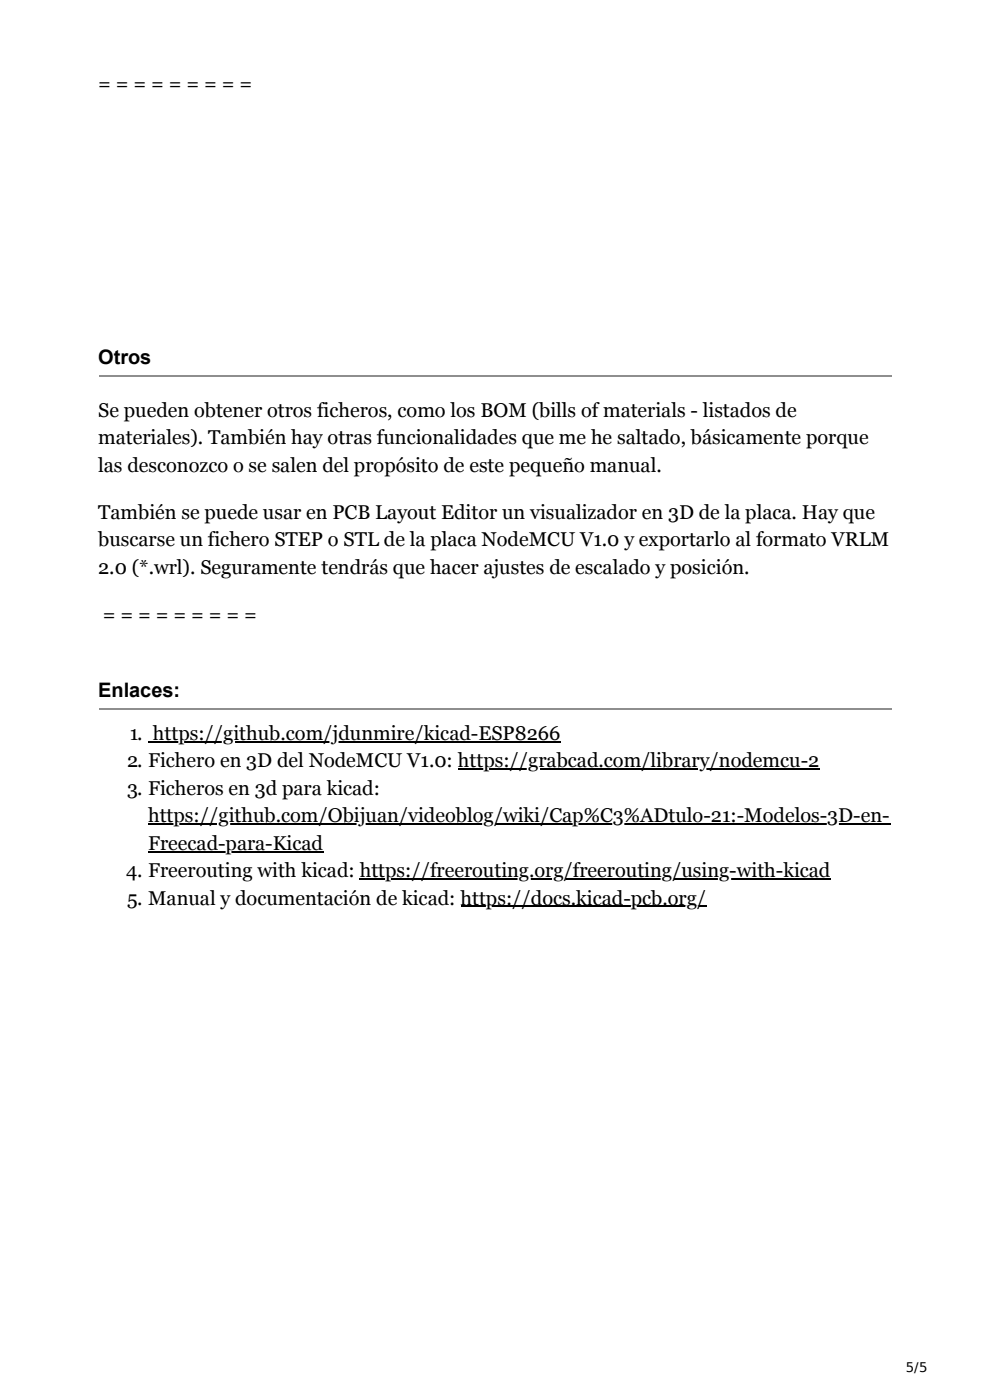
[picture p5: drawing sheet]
<svg xmlns="http://www.w3.org/2000/svg" width="210mm" height="297mm" viewBox="0 0 210 297" stroke-linecap="round" stroke-linejoin="round" font-family="sans-serif">
<defs><g id="words">
<g font-size="4.2">
<text x="20.8" y="19.1">= = = = = = = = =</text>
<text x="20.8" y="77.3">Otros</text>
<text x="20.8" y="88.4">Se pueden obtener otros ficheros, como los BOM (bills of materials - listados de</text>
<text x="20.8" y="94.2">materiales). También hay otras funcionalidades que me he saltado, básicamente porque</text>
<text x="20.8" y="100.1">las desconozco o se salen del propósito de este pequeño manual.</text>
<text x="20.8" y="110.1">También se puede usar en PCB Layout Editor un visualizador en 3D de la placa. Hay que</text>
<text x="20.8" y="115.9">buscarse un fichero STEP o STL de la placa NodeMCU V1.0 y exportarlo al formato VRLM</text>
<text x="20.8" y="121.8">2.0 (*.wrl). Seguramente tendrás que hacer ajustes de escalado y posición.</text>
<text x="21.8" y="131.8">= = = = = = = = =</text>
<text x="20.8" y="148">Enlaces:</text>
<text x="27.5" y="157">1. https://github.com/jdunmire/kicad-ESP8266</text>
<text x="27" y="162.8">2. Fichero en 3D del NodeMCU V1.0: https://grabcad.com/library/nodemcu-2</text>
<text x="27" y="168.6">3. Ficheros en 3d para kicad:</text>
<text x="31.4" y="174.4">https://github.com/Obijuan/videoblog/wiki/Cap%C3%ADtulo-21:-Modelos-3D-en-</text>
<text x="31.4" y="180.3">Freecad-para-Kicad</text>
<text x="26.7" y="186.1">4. Freerouting with kicad: https://freerouting.org/freerouting/using-with-kicad</text>
<text x="27" y="191.9">5. Manual y documentación de kicad: https://docs.kicad-pcb.org/</text>
</g>
<text font-size="2.8" x="192.1" y="291.2">5/5</text>
</g></defs>
<path d="M20.9 79.8h168.1M20.9 150.5h168.1" fill="none" stroke="#8e8e8e" stroke-width=".26"/>
<path d="M31.4 157.4h87.5M31.4 174.8h157.3M97.1 163.2h76.7M31.4 180.7h37.1M76.3 186.5h99.9M97.6 192.3h52.2" fill="none" stroke="#000" stroke-width=".26"/>
<use href="#words"/>
</svg>
